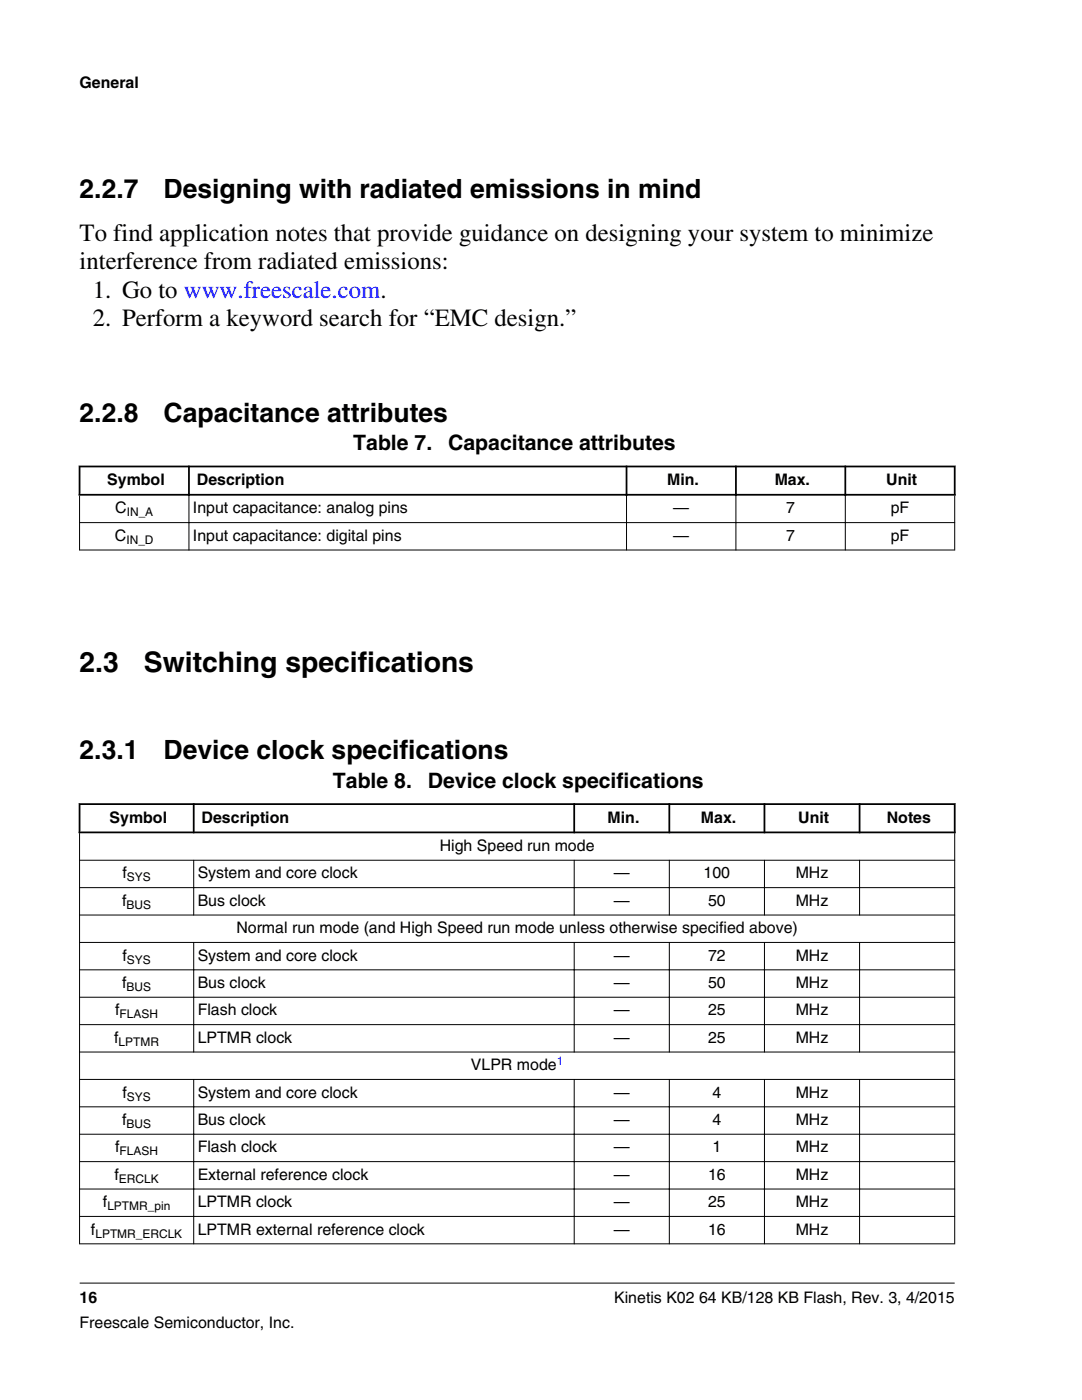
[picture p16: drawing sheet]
<svg xmlns="http://www.w3.org/2000/svg" width="216mm" height="279mm" viewBox="0 0 216 279" stroke-linecap="round" stroke-linejoin="round" font-family="sans-serif">
<defs><g id="words">
<g font-size="5.6">
<text x="15.9" y="134.1">2.3</text>
<text x="28.7" y="134.1">Switching specifications</text>
</g>
<g font-size="5.3">
<text x="15.9" y="39.5">2.2.7</text>
<text x="32.6" y="39.5">Designing with radiated emissions in mind</text>
<text x="15.9" y="84.1">2.2.8</text>
<text x="32.6" y="84.1">Capacitance attributes</text>
<text x="15.9" y="151.5">2.3.1</text>
<text x="32.6" y="151.5">Device clock specifications</text>
</g>
<g font-size="4.9">
<text x="15.9" y="48.1">To find application notes that provide guidance on designing your system to minimize</text>
<text x="15.9" y="53.7">interference from radiated emissions:</text>
<text x="18.5" y="59.4">1. Go to www.freescale.com.</text>
<text x="18.5" y="65">2. Perform a keyword search for “EMC design.”</text>
</g>
<g font-size="4.2">
<text x="70.5" y="89.8">Table 7.</text>
<text x="89.4" y="89.8">Capacitance attributes</text>
<text x="66.4" y="157.2">Table 8.</text>
<text x="85.4" y="157.2">Device clock specifications</text>
</g>
<g font-size="3.2">
<text x="15.9" y="17.5">General</text>
<text x="21.4" y="96.8">Symbol</text>
<text x="39.3" y="96.8">Description</text>
<text x="133.1" y="96.8">Min.</text>
<text x="154.6" y="96.8">Max.</text>
<text x="176.9" y="96.8">Unit</text>
<text x="22.9" y="107.9">C</text>
<text x="23" y="102.4">C</text>
<text x="38.5" y="102.4">Input capacitance: analog pins</text>
<text x="38.5" y="107.9">Input capacitance: digital pins</text>
<text x="134.3" y="102.4">—</text>
<text x="134.3" y="107.9">—</text>
<text x="156.9" y="102.4">7</text>
<text x="156.9" y="107.9">7</text>
<text x="177.7" y="102.4">pF</text>
<text x="177.7" y="107.9">pF</text>
<text x="21.9" y="164.2">Symbol</text>
<text x="40.2" y="164.2">Description</text>
<text x="121.2" y="164.2">Min.</text>
<text x="139.9" y="164.2">Max.</text>
<text x="159.3" y="164.2">Unit</text>
<text x="177" y="164.2">Notes</text>
<text x="87.7" y="169.8">High Speed run mode</text>
<text x="24.4" y="175.3">f</text>
<text x="39.4" y="175.3">System and core clock</text>
<text x="122.5" y="175.3">—</text>
<text x="140.4" y="175.3">100</text>
<text x="158.8" y="175.3">MHz</text>
<text x="24.4" y="180.8">f</text>
<text x="39.4" y="180.8">Bus clock</text>
<text x="122.5" y="180.8">—</text>
<text x="141.3" y="180.8">50</text>
<text x="158.8" y="180.8">MHz</text>
<text x="24.4" y="191.7">f</text>
<text x="39.4" y="191.7">System and core clock</text>
<text x="47.2" y="186.2">Normal run mode (and High Speed run mode unless otherwise specified above)</text>
<text x="122.5" y="191.7">—</text>
<text x="141.3" y="191.7">72</text>
<text x="158.8" y="191.7">MHz</text>
<text x="24.4" y="197.2">f</text>
<text x="39.4" y="197.2">Bus clock</text>
<text x="122.5" y="197.2">—</text>
<text x="141.3" y="197.2">50</text>
<text x="158.8" y="197.2">MHz</text>
<text x="23" y="202.6">f</text>
<text x="39.4" y="202.6">Flash clock</text>
<text x="122.5" y="202.6">—</text>
<text x="141.3" y="202.6">25</text>
<text x="158.8" y="202.6">MHz</text>
<text x="22.8" y="208.1">f</text>
<text x="39.4" y="208.1">LPTMR clock</text>
<text x="122.5" y="208.1">—</text>
<text x="141.3" y="208.1">25</text>
<text x="158.8" y="208.1">MHz</text>
<text x="94" y="213.6">VLPR mode</text>
<text x="24.4" y="219">f</text>
<text x="39.4" y="219">System and core clock</text>
<text x="122.5" y="219">—</text>
<text x="142.2" y="219">4</text>
<text x="158.8" y="219">MHz</text>
<text x="24.4" y="224.5">f</text>
<text x="39.4" y="224.5">Bus clock</text>
<text x="122.5" y="224.5">—</text>
<text x="142.2" y="224.5">4</text>
<text x="158.8" y="224.5">MHz</text>
<text x="23" y="230">f</text>
<text x="39.4" y="230">Flash clock</text>
<text x="122.5" y="230">—</text>
<text x="142.2" y="230">1</text>
<text x="158.8" y="230">MHz</text>
<text x="22.9" y="235.4">f</text>
<text x="39.4" y="235.4">External reference clock</text>
<text x="122.5" y="235.4">—</text>
<text x="141.3" y="235.4">16</text>
<text x="158.8" y="235.4">MHz</text>
<text x="20.5" y="240.9">f</text>
<text x="39.4" y="240.9">LPTMR clock</text>
<text x="122.5" y="240.9">—</text>
<text x="141.3" y="240.9">25</text>
<text x="158.8" y="240.9">MHz</text>
<text x="18.2" y="246.4">f</text>
<text x="39.4" y="246.4">LPTMR external reference clock</text>
<text x="122.5" y="246.4">—</text>
<text x="141.3" y="246.4">16</text>
<text x="158.8" y="246.4">MHz</text>
<text x="15.9" y="260">16</text>
<text x="122.6" y="260">Kinetis K02 64 KB/128 KB Flash, Rev. 3, 4/2015</text>
<text x="15.9" y="265">Freescale Semiconductor, Inc.</text>
</g>
<g font-size="2.4">
<text x="25.3" y="103.1">IN_A</text>
<text x="25.2" y="108.5">IN_D</text>
<text x="25.3" y="175.9">SYS</text>
<text x="25.3" y="181.4">BUS</text>
<text x="25.3" y="197.8">BUS</text>
<text x="25.3" y="192.3">SYS</text>
<text x="23.9" y="203.3">FLASH</text>
<text x="23.7" y="208.7">LPTMR</text>
<text x="25.3" y="219.7">SYS</text>
<text x="25.3" y="225.1">BUS</text>
<text x="23.9" y="230.6">FLASH</text>
<text x="23.7" y="236.1">ERCLK</text>
<text x="21.4" y="241.5">LPTMR_pin</text>
<text x="19" y="247">LPTMR_ERCLK</text>
</g>
<text font-size="2.4" fill="#00f" x="111.1" y="212.5">1</text>
</g></defs>
<path d="M15.7 93.1h175M15.7 98.7h175M15.9 92.9v6M37.7 92.9v6M125 92.9v6M146.8 92.9v6M168.7 92.9v6M190.5 92.9v6" fill="none" stroke="#000" stroke-width=".35"/>
<path d="M15.9 98.9v11M37.7 98.5v11.4M125 98.5v11.4M146.8 98.5v11.4M168.7 98.5v11.4M190.5 98.9v11M15.8 104.3h174.8M15.8 109.8h174.8" fill="none" stroke="#000" stroke-width=".2"/>
<g fill="#fff">
<path d="M15.9 153.6h174.6v96.5h-174.6z" fill-rule="evenodd"/>
<path d="M16.1 160.7h22.4v5.2h-22.4z" fill-rule="evenodd"/>
<path d="M38.8 160.7h75.6v5.2h-75.6z" fill-rule="evenodd"/>
<path d="M114.8 160.7h18.6v5.2h-18.6z" fill-rule="evenodd"/>
<path d="M133.7 160.7h18.7v5.2h-18.7z" fill-rule="evenodd"/>
<path d="M152.7 160.7h18.6v5.2h-18.6z" fill-rule="evenodd"/>
<path d="M171.7 160.7h18.6v5.2h-18.6z" fill-rule="evenodd"/>
<path d="M16 166.3h174.4v5.3h-174.4z" fill-rule="evenodd"/>
<path d="M16 171.8h22.6v5.3h-22.6z" fill-rule="evenodd"/>
<path d="M38.7 171.8h75.8v5.3h-75.8z" fill-rule="evenodd"/>
<path d="M114.7 171.8h18.8v5.3h-18.8z" fill-rule="evenodd"/>
<path d="M133.6 171.8h18.8v5.3h-18.8z" fill-rule="evenodd"/>
<path d="M152.6 171.8h18.8v5.3h-18.8z" fill-rule="evenodd"/>
<path d="M171.6 171.8h18.8v5.3h-18.8z" fill-rule="evenodd"/>
<path d="M16 177.2h22.6v5.3h-22.6z" fill-rule="evenodd"/>
<path d="M38.7 177.2h75.8v5.3h-75.8z" fill-rule="evenodd"/>
<path d="M114.7 177.2h18.8v5.3h-18.8z" fill-rule="evenodd"/>
<path d="M133.6 177.2h18.8v5.3h-18.8z" fill-rule="evenodd"/>
<path d="M152.6 177.2h18.8v5.3h-18.8z" fill-rule="evenodd"/>
<path d="M171.6 177.2h18.8v5.3h-18.8z" fill-rule="evenodd"/>
<path d="M16 182.7h174.4v5.3h-174.4z" fill-rule="evenodd"/>
<path d="M16 188.2h22.6v5.3h-22.6z" fill-rule="evenodd"/>
<path d="M38.7 188.2h75.8v5.3h-75.8z" fill-rule="evenodd"/>
<path d="M114.7 188.2h18.8v5.3h-18.8z" fill-rule="evenodd"/>
<path d="M133.6 188.2h18.8v5.3h-18.8z" fill-rule="evenodd"/>
<path d="M152.6 188.2h18.8v5.3h-18.8z" fill-rule="evenodd"/>
<path d="M171.6 188.2h18.8v5.3h-18.8z" fill-rule="evenodd"/>
<path d="M16 193.6h22.6v5.3h-22.6z" fill-rule="evenodd"/>
<path d="M38.7 193.6h75.8v5.3h-75.8z" fill-rule="evenodd"/>
<path d="M114.7 193.6h18.8v5.3h-18.8z" fill-rule="evenodd"/>
<path d="M133.6 193.6h18.8v5.3h-18.8z" fill-rule="evenodd"/>
<path d="M152.6 193.6h18.8v5.3h-18.8z" fill-rule="evenodd"/>
<path d="M171.6 193.6h18.8v5.3h-18.8z" fill-rule="evenodd"/>
<path d="M16 199.1h22.6v5.3h-22.6z" fill-rule="evenodd"/>
<path d="M38.7 199.1h75.8v5.3h-75.8z" fill-rule="evenodd"/>
<path d="M114.7 199.1h18.8v5.3h-18.8z" fill-rule="evenodd"/>
<path d="M133.6 199.1h18.8v5.3h-18.8z" fill-rule="evenodd"/>
<path d="M152.6 199.1h18.8v5.3h-18.8z" fill-rule="evenodd"/>
<path d="M171.6 199.1h18.8v5.3h-18.8z" fill-rule="evenodd"/>
<path d="M16 204.6h22.6v5.3h-22.6z" fill-rule="evenodd"/>
<path d="M38.7 204.6h75.8v5.3h-75.8z" fill-rule="evenodd"/>
<path d="M114.7 204.6h18.8v5.3h-18.8z" fill-rule="evenodd"/>
<path d="M133.6 204.6h18.8v5.3h-18.8z" fill-rule="evenodd"/>
<path d="M152.6 204.6h18.8v5.3h-18.8z" fill-rule="evenodd"/>
<path d="M171.6 204.6h18.8v5.3h-18.8z" fill-rule="evenodd"/>
<path d="M16 210h174.4v5.3h-174.4z" fill-rule="evenodd"/>
<path d="M16 215.5h22.6v5.3h-22.6z" fill-rule="evenodd"/>
<path d="M38.7 215.5h75.8v5.3h-75.8z" fill-rule="evenodd"/>
<path d="M114.7 215.5h18.8v5.3h-18.8z" fill-rule="evenodd"/>
<path d="M133.6 215.5h18.8v5.3h-18.8z" fill-rule="evenodd"/>
<path d="M152.6 215.5h18.8v5.3h-18.8z" fill-rule="evenodd"/>
<path d="M171.6 215.5h18.8v5.3h-18.8z" fill-rule="evenodd"/>
<path d="M16 221h22.6v5.3h-22.6z" fill-rule="evenodd"/>
<path d="M38.7 221h75.8v5.3h-75.8z" fill-rule="evenodd"/>
<path d="M114.7 221h18.8v5.3h-18.8z" fill-rule="evenodd"/>
<path d="M133.6 221h18.8v5.3h-18.8z" fill-rule="evenodd"/>
<path d="M152.6 221h18.8v5.3h-18.8z" fill-rule="evenodd"/>
<path d="M171.6 221h18.8v5.3h-18.8z" fill-rule="evenodd"/>
<path d="M16 226.4h22.6v5.3h-22.6z" fill-rule="evenodd"/>
<path d="M38.7 226.4h75.8v5.3h-75.8z" fill-rule="evenodd"/>
<path d="M114.7 226.4h18.8v5.3h-18.8z" fill-rule="evenodd"/>
<path d="M133.6 226.4h18.8v5.3h-18.8z" fill-rule="evenodd"/>
<path d="M152.6 226.4h18.8v5.3h-18.8z" fill-rule="evenodd"/>
<path d="M171.6 226.4h18.8v5.3h-18.8z" fill-rule="evenodd"/>
<path d="M16 231.9h22.6v5.3h-22.6z" fill-rule="evenodd"/>
<path d="M38.7 231.9h75.8v5.3h-75.8z" fill-rule="evenodd"/>
<path d="M114.7 231.9h18.8v5.3h-18.8z" fill-rule="evenodd"/>
<path d="M133.6 231.9h18.8v5.3h-18.8z" fill-rule="evenodd"/>
<path d="M152.6 231.9h18.8v5.3h-18.8z" fill-rule="evenodd"/>
<path d="M171.6 231.9h18.8v5.3h-18.8z" fill-rule="evenodd"/>
<path d="M16 237.4h22.6v5.3h-22.6z" fill-rule="evenodd"/>
<path d="M38.7 237.4h75.8v5.3h-75.8z" fill-rule="evenodd"/>
<path d="M114.7 237.4h18.8v5.3h-18.8z" fill-rule="evenodd"/>
<path d="M133.6 237.4h18.8v5.3h-18.8z" fill-rule="evenodd"/>
<path d="M152.6 237.4h18.8v5.3h-18.8z" fill-rule="evenodd"/>
<path d="M171.6 237.4h18.8v5.3h-18.8z" fill-rule="evenodd"/>
<path d="M16 242.9h22.6v5.2h-22.6z" fill-rule="evenodd"/>
<path d="M38.7 242.9h75.8v5.2h-75.8z" fill-rule="evenodd"/>
<path d="M114.7 242.9h18.8v5.2h-18.8z" fill-rule="evenodd"/>
<path d="M133.6 242.9h18.8v5.2h-18.8z" fill-rule="evenodd"/>
<path d="M152.6 242.9h18.8v5.2h-18.8z" fill-rule="evenodd"/>
<path d="M171.6 242.9h18.8v5.2h-18.8z" fill-rule="evenodd"/>
</g>
<path d="M15.7 160.5h175M15.7 166.1h175M15.9 160.3v6M38.7 160.3v6M114.6 160.3v6M133.6 160.3v6M152.5 160.3v6M171.5 160.3v6M190.5 160.3v6" fill="none" stroke="#000" stroke-width=".35"/>
<g fill="none" stroke="#000" stroke-width=".2">
<path d="M15.8 171.7h174.8M15.8 177.1h174.8M15.9 166.3v82M38.7 171.6v11.1M114.6 171.6v11.1M133.6 171.6v11.1M152.5 171.6v11.1M171.5 171.6v11.1M190.5 166.3v82M15.8 182.6h174.8M15.8 188.1h174.8M15.8 193.6h174.8"/>
<path d="M15.8 199h174.8M38.7 188v22M114.6 188v22M133.6 188v22M152.5 188v22M171.5 188v22M15.8 204.5h174.8M15.8 210h174.8M15.8 215.4h174.8M38.7 215.3v33M114.6 215.3v33M133.6 215.3v33"/>
<path d="M152.5 215.3v33M171.5 215.3v33M15.8 220.9h174.8M15.8 226.4h174.8M15.8 231.8h174.8M15.8 237.3h174.8M15.8 242.8h174.8M15.8 248.2h174.8M15.9 256.1h174.6"/>
</g>
<use href="#words"/>
</svg>
